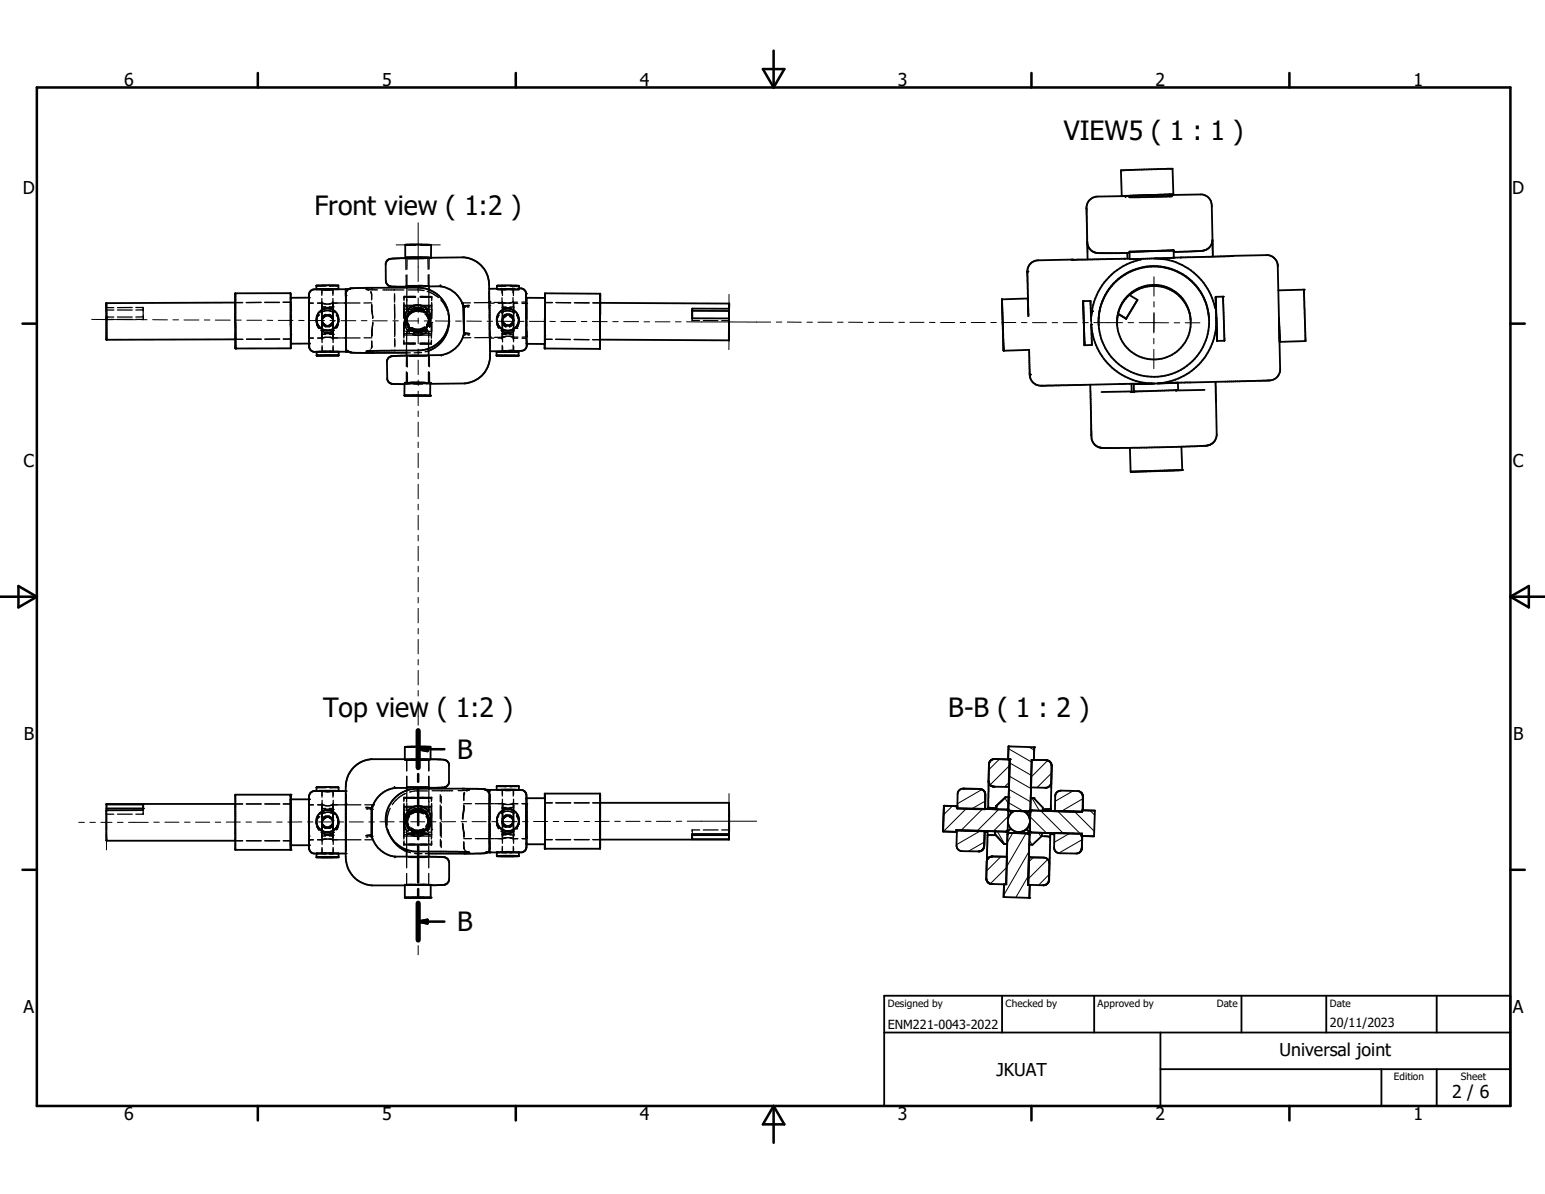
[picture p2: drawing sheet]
<svg xmlns="http://www.w3.org/2000/svg" width="279mm" height="216mm" viewBox="0 0 279 216" stroke-linecap="round" stroke-linejoin="round" font-family="sans-serif">
<defs><g id="words">
<g font-size="4.8">
<text x="192.4" y="25.2">VIEW5 ( 1 : 1 )</text>
<text x="56.9" y="38.9">Front view ( 1:2 )</text>
<text x="58.4" y="129.7">Top view ( 1:2 )</text>
<text x="171.5" y="129.7">B-B ( 1 : 2 )</text>
<text x="82.7" y="137.2">B</text>
<text x="82.7" y="168.4">B</text>
</g>
<g font-size="3.2">
<text x="22.5" y="15.6">6</text>
<text x="69.1" y="15.6">5</text>
<text x="115.7" y="15.6">4</text>
<text x="162.3" y="15.6">3</text>
<text x="209" y="15.6">2</text>
<text x="255.6" y="15.6">1</text>
<text x="4.1" y="35">D</text>
<text x="273.5" y="35">D</text>
<text x="4.3" y="84.4">C</text>
<text x="273.6" y="84.4">C</text>
<text x="4.3" y="133.7">B</text>
<text x="273.6" y="133.7">B</text>
<text x="4.3" y="183.1">A</text>
<text x="273.6" y="183.1">A</text>
<text x="231.4" y="190.9">Universal joint</text>
<text x="180.2" y="194.5">JKUAT</text>
<text x="22.5" y="202.6">6</text>
<text x="69.1" y="202.6">5</text>
<text x="115.7" y="202.6">4</text>
<text x="162.3" y="202.6">3</text>
<text x="209" y="202.6">2</text>
<text x="255.6" y="202.6">1</text>
<text x="262.6" y="198.6">2 / 6</text>
</g>
<g font-size="2.3">
<text x="240.5" y="185.7">20/11/2023</text>
<text x="160.5" y="186">ENM221-0043-2022</text>
</g>
<g font-size="1.8">
<text x="160.5" y="182.1">Designed by</text>
<text x="181.9" y="182.1">Checked by</text>
<text x="198.5" y="182.1">Approved by</text>
<text x="220" y="182">Date</text>
<text x="240.5" y="182">Date</text>
<text x="252.1" y="195.4">Edition</text>
<text x="264.2" y="195.4">Sheet</text>
</g>
</g></defs>
<g fill="none" stroke="#000" stroke-width=".18">
<path d="M16.6 57.8h8M25.6 57.8h1M27.6 57.8h2.7M31.3 57.8h1M33.3 57.9h2.7M37 57.9h1M38.9 57.9h2.7M42.6 57.9h1M44.6 57.9h2.7M48.3 57.9h1M50.3 57.9h2.7M54 57.9l1 .1"/>
<path d="M56 58h2.7M59.7 58h1M61.7 58h2.7M65.3 58h1.1M67.4 58h2.6M71 58h1M71.6 44.3h8M73 58h2.7M75.6 40.3v10.6M75.6 51.9v1M75.6 53.9v2.6M75.6 57.5v1"/>
<path d="M75.6 59.5v2.6M76.7 58h1M78.7 58l2.7 .1M82.4 58.1h1M84.4 58.1h2.7M88.1 58.1h1M90.1 58.1h2.7M93.8 58.1h1M95.7 58.1h2.7M99.4 58.1h1M101.4 58.1h2.7M105.1 58.1h1"/>
<path d="M107.1 58.1l2.7 .1M110.8 58.2h1M112.8 58.2h2.7M116.5 58.2h1M118.5 58.2h2.7M122.1 58.2h1.1M124.2 58.2h7.6M131.8 58.2v5M131.8 53.2v5M131.8 58.2h7.6M140.4 58.2h1M142.4 58.2l2.5 .1"/>
<path d="M145.9 58.3h1M147.9 58.3h2.6M151.5 58.3h1M153.5 58.3h2.5M157 58.3h1M159 58.3h2.6M162.5 58.3h1.1M164.6 58.3h2.5M168.1 58.3h1M170.1 58.3h2.5M173.6 58.3h1M175.6 58.3h2.6"/>
<path d="M179.2 58.3h1M181.2 58.3h2.5M184.7 58.3h1M186.7 58.3h2.6M190.3 58.3h1M192.3 58.3h2.5M195.8 58.3h1M197.8 58.3h5.2M204 58.3h1M206 58.3h2.7M208.7 58.3v1.7M208.7 58.3v1.9"/>
<path d="M208.7 50v3.5M208.7 54.5v1M208.7 56.5v1.8M208.7 58.3l2.6 .1M212.3 58.4h1M214.3 58.4h2.7M75.6 63.1v1M75.6 65.1v2.6M75.6 68.7v1M75.6 70.7v2.6M75.6 74.3v1M75.6 76.3v2.7"/>
<path d="M75.6 79.9v1M208.7 61.2v1M208.7 63.2v3.5M75.6 82v2.6M75.6 85.6v1M75.6 87.6v2.6M75.6 91.2v1M75.6 93.2v2.6M75.6 96.8v1M75.6 98.8v2.6M75.6 102.4v1M75.6 104.4v2.6"/>
<path d="M75.6 108v1M75.6 110v2.6M75.6 113.6v1M75.6 115.6v2.6M75.6 119.2v1M75.6 121.2v2.6M75.6 124.9v.9M75.6 126.8v4.3M180.7 137.3l-1.9 1.9M182.4 135.4l4.2 2.4M182.5 138.5l-3.4 3.4M182.6 138l3.9 2.2"/>
<path d="M186.1 135.1l.9 .5M186.6 137.4l-.1 .1M189.5 137.5l-3 3M190.1 139.8l-2.6 2.6M14.2 148.7h1.1M16.3 148.7h.9M18.2 148.7h2M19.3 145.4v8.3M21.2 148.7h1.1M23.2 148.7h3.6M27.8 148.7h1M29.8 148.7h2.6"/>
<path d="M33.4 148.7h1M35.4 148.7h2.5M38.9 148.7h1M40.9 148.6h2.6M44.5 148.6h1M46.5 148.6h2.5M50 148.6h1M54.6 148.6h-2.6M55.6 148.6h1M57.6 148.6h2.6M61.2 148.6h.9M63.2 148.6h2.5"/>
<path d="M66.7 148.6h1M68.7 148.6h2.6M72.3 148.6h1M74.3 148.6h2.5M77.8 148.6h1M82.4 148.6h-2.6M83.4 148.6h1M85.4 148.6h2.5M88.9 148.6h1M90.9 148.6h2.6M94.5 148.6h1M96.5 148.5h2.6"/>
<path d="M100 148.5h1.1M102.1 148.5h2.5M105.6 148.5h1M110.2 148.5h-2.6M111.2 148.5h1M113.2 148.5h2.5M116.7 148.5h1M118.7 148.5h2.6M123.3 148.5h-1M124.3 148.5h12.5M131.8 143.5v8.3M172.2 145.8l-1.6 1.5"/>
<path d="M173.1 150.2h-.1M174.8 146.2l-4.2 4.1M177.2 150.3l-4.2 2.4M177.6 142.8l-4.5 2.5M177.7 146.3l-3.9 3.8M178 152.3l-2.9 1.6M178.2 144.9l-2.5 1.4M180.1 145.8l.4 .5M180.3 150.3l1.4 2.3M180.6 146.4l-3.9 3.8M181 154.9l-2.6 2.6M181.7 144.3l.7 1.1"/>
<path d="M182 159.9h.1M182.1 156.8l-3 3M182.3 147.6l-2.7 2.7M182.4 145.1l2.7 1.6M182.4 141.5l-.7 .8M182.5 142.7l3.9 2.3M182.5 140.3l4 2.3M183.1 150.6l-.9 1.7M185.5 150.7l-3.5 6.1M185.9 158.4l-2.2 3.9M186.1 154l-4.6 7.9M186.1 151.9l.5 .9"/>
<path d="M186.3 147.7l2.9 2.9M186.6 144.3l1.4 2.3M186.9 155l-.8 .8M187.8 150.6l.5 .7M188.2 146.6l4.1 4.1M189.5 155.4l-3.5 3.5M189.7 158.1l-1.9 1.9M191.3 146.7l4.1 4.1M193.5 150.7l-2.8 1.6M194.1 143l-3.3 1.9M194.4 146.8l3.5 3.5M195.5 150.9l.2 .3"/>
<path d="M195.7 151.8l-4.2 2.5M195.8 144.4l-3.8 2.2M197.1 146.5l.9 .9M75.6 171v1.6M186.1 162.3v.1"/>
</g>
<g fill="none" stroke="#000" stroke-width=".23">
<path d="M19.2 56.1h1.4M19.2 55.6h1.4M19.3 57.3h1.3M20.6 57.8h-1.3M21.2 56.1h2.7M21.2 57.8h2.7M21.2 57.3h2.7M23.9 55.6h-2.7M24.6 55.6h1.3v1M25.9 56.7v.6h-1.3M25.9 56l-1.3 .1M25.9 57.2v.6h-1.3"/>
<path d="M42.6 56.7v2.4M42.6 58.6v.8M43.9 54.7h-1.3v1.3M47.2 54.7h-2.7M47.9 54.7h2.6M51.2 54.7h1.4M52.5 53l.1 6.9M52.6 56.2h.1M52.6 57.1h.1M52.6 59.5v.2M52.6 59v4M52.6 59.4v-.4v.4"/>
<path d="M55.9 53.8h.1M55.9 53.8v6.2M55.9 54.8h.7M55.9 59.9v-.6v2.8M57.2 51.6l1.6 .1M57.2 58.2h.1M57.2 52.3l1.6 .1M57.4 54.8h.9M57.6 57h.1M57.6 57a2.05 2.05 0 0 0 0 2.3M57.6 59.3h.1M57.6 56.6l-.2 .4-.2 .8"/>
<path d="M58 56.2a2.07 2.07 0 0 1 2.4 0M58 56.5a1.98 1.98 0 0 1 2.4 0M58 59.8a2.02 2.02 0 0 0 2.4 0M58.2 52.3h.1M58.2 52.3v1.1M58.2 54v1.6M58.2 55.3v.2M58.2 54.5v1.1M58.2 55.5h.1M58.2 52.3l.2 .1M58.2 55.5v5.9M58.2 55.5h.7"/>
<path d="M58.2 58l.2 .7 .5 .4M58.3 58h.1M58.3 58l.5 .7M58.3 57.8v.4M58.3 54.8l.7 .2 1.1-.2M58.3 52.4h.2M58.3 57.7l-.1 .3M58.3 54.8l.5 .1M58.3 57.8a1.01 1.01 0 0 1 1-.7 1.01 1.01 0 0 1 .9 .7M58.3 58.4l.1 .2M58.3 58.2a1.01 1.01 0 0 0 .9 .7 1.01 1.01 0 0 0 1-.6M58.3 58.3v.1"/>
<path d="M58.3 57.8l-.1 .3M58.3 57.7v.2M58.3 58.2l.1 .2M58.3 57.5v.1M58.3 57.7h.1M58.4 58.6l.2 .1M58.5 52.4h.1M58.5 58.7l.3 .3h.7M58.5 58.5l.4 .2M58.6 52.4h.3M58.6 57.4l-.3 .4M58.6 58.7l.3 .3"/>
<path d="M58.6 55.6h1.6M58.7 58.7l.2 .1M58.8 57l-.4 .3-.1 .4M58.8 51.7h.1M58.9 57.2l-.2 .1M58.9 57.1l-.4 .2-.2 .4M58.9 56.8a1.09 1.09 0 0 0-.6 1.6M58.9 56.9l-.6 .6M59.5 52.4l.7-.1v1.1M59.5 57.2a.77 .77 0 0 1 .7 .8 .77 .77 0 0 1-.7 .7M59.5 57.1l.4 .2M59.5 56.8l.3 .1"/>
<path d="M59.5 56.9l.4 .3M59.5 52.4h-.6M59.5 56.9l.5 .3M59.5 56.9a1.02 1.02 0 0 0-1.2 .6M59.5 55.5h.7M59.6 51.7h.1M59.8 57l.4 .5 .1 .4M59.8 56.9l.3 .3 .1 .5M59.8 58.7h.1M59.9 52.4h.1M59.9 57.2l.3 .6M59.9 57.3l.3 .5"/>
<path d="M59.9 58.7l-.4 .3M60 57.3a.99 .99 0 0 0-1.7 .4M60 57.3l.2 .4M60 58.7l-.5 .3M60.1 57.3v.2M60.1 52.3l-.1 .1M60.2 58.4l-.3 .3M60.2 58.3l-.3 .3M60.2 55.6l-1.6 .1M60.2 58.4a.97 .97 0 0 1-.8 .7 .97 .97 0 0 1-1-.5M60.2 55.5h.1M60.2 54.8l-.6 .1"/>
<path d="M60.2 58.3l-.3 .6-.4 .2M60.2 58.4l-.1 .2M60.2 58.2v.1M60.2 58.3v.1M60.2 54v7.9M60.2 57.6v.6M60.2 58v.4M60.2 58v.3M60.2 58.1v.3M60.2 57.8v.2M60.2 58l-.2 .5-.5 .3M60.3 58.1h.1"/>
<path d="M60.3 58v.1M60.8 57a1.93 1.93 0 0 1 0 2.3M60.8 56.6l.4 .7v.5M61 54.8h-.8M61.2 52.3l-1.6 .1M61.2 51.6l-1.6 .1M61.2 58.2h.1M61.6 54.8h-1.4M61.8 54.8h3.3M62.5 53.4h.1M62.5 53l.1 1.6M62.5 52.3v.4"/>
<path d="M62.5 53.4l.1 1.3M62.6 55v2.8M62.6 58.2v2.7M62.6 58.4v2.5M62.6 59.9v.2M62.7 52.7l-.2 .5M63.2 52.2l-.1 .1M63.2 52.2h.1M63.2 52.3h-.1M63.3 52.2v.1M66.2 52.4h2.1M66.2 52.2l.5 .2"/>
<path d="M66.4 52.4l.3 .1M67.1 52.8l.1 .5M67.1 52.7l.1 .5v1M67.2 55l.1 1.7M67.2 55.9l.2 1.6M67.2 54.8h-1.4M67.3 59.2l-.1 1.7M67.4 57.1v.5M67.4 58.3l-.2 1.7M67.4 58.4v.5M69.2 52.4h2M71.3 52.4h1.7"/>
<path d="M71.4 55v2.8M71.4 53.1v1.5M71.4 58.1v2.8M73 59.9h.2M73 58.5v2.6M73.1 58.3h.1M73.1 55.9h.1M73.1 58.3l-.1 .3M73.1 54.7v2.8M73.1 58.3l-.1 .4M73.1 55.5h2M73.1 58.3l-.1 2h2"/>
<path d="M73.1 55.2h2M73.1 53.6h.1M73.1 53.7h.1M73.1 53.7v.6M73.1 53.7l2 .1M73.1 53.6v.5M73.1 53.6h2M73.2 57.5h.1M73.2 58.2l.2 .9 .6 .9M73.2 58.1h.1M73.2 58v.1M73.3 44.3l1.9 .1"/>
<path d="M73.4 59.9h.1v1.4M73.4 46.8v1.9M73.4 57.4a2.41 2.41 0 0 0 .6 2.7M73.4 57.5l-.2 .5M73.4 49.8l.1 1.9M73.5 58.3v-.8l.1 .8 .3 .5M73.5 58l.2 1 .2 .3M73.5 57.8l.1 .4M73.5 57.7v.1M73.5 58l.1 .1M73.5 58.1h.1M73.6 53.7h.1"/>
<path d="M73.6 53.7v2.2h-.2M73.6 55.6l.2 .3M73.6 53.7h1.6M73.6 57.7v.3M73.6 58.1l.3 .8M73.6 51.8h1.9M73.6 51.8h.6M73.6 57.9l.4 .9M73.6 58.2l.3 .8M73.6 49.7v2M73.6 52v1.4M73.6 57.6v.2"/>
<path d="M73.6 58.8l.7 1M73.6 57.6v.3M73.6 46.6l1.6 .1M73.6 58.4l.5 .9M73.6 58.5l.5 .9M73.6 58.2l.3 .7M73.6 56.2h.1M73.6 58.8l-.1-.6 .4 1M73.6 56.2l-.3 .8-.1 .6M73.6 57.4v.3M73.7 57.4l-.1 .2M73.7 57.5l-.1 .2"/>
<path d="M73.7 58.9l.2 .3M73.7 59.7h.1M73.7 56.1l.4 .3M73.8 55.9h.1M73.8 56.1l.3 .4M73.8 55.9l1.3 .1M73.8 52.4l2.9 .1M73.9 56.5l-.3 .6-.1 .6M73.9 56.9l-.2 .4M73.9 56.9l-.2 .5M73.9 56.5l-.3 .9M73.9 57l-.3 .7"/>
<path d="M73.9 56.9l-.3 .7M73.9 56.6l-.4 1.1M73.9 56.6l-.1 .2M74 46.7l-.4-.1v2.1M74 56.6l-.4 .7M74.1 56.7l-.2 .2M74.1 59.3l.9 .5M74.1 59.4l.9 .5M74.1 59.3l-.4 .4M74.1 59.4l-.4 .3M74.1 55.7a2.34 2.34 0 0 1 2.8 0M74.1 56.5l-.2 .4"/>
<path d="M74.4 56a2.01 2.01 0 0 1 2.3 0M74.4 56.5a2.01 2.01 0 0 1 2.3 0M74.4 59.4a1.99 1.99 0 0 0 2.3 0M74.4 59.6l.2 .2M74.4 59.3a1.99 1.99 0 0 0 2.3 0M74.4 59.8l.1 .1M74.4 59.7h.1a2.01 2.01 0 0 0 1.7 .2M74.4 56.2a1.93 1.93 0 0 1 2.3-.1 2.04 2.04 0 0 0-2.3 .1zM74.5 59.8l-.7 .1-.2 .1M74.5 59.8h.6M74.5 46.6l-.2 .1M74.7 56.2l-.9 .6"/>
<path d="M74.7 56.2l-.6 .3M74.7 59.9l.6 .1M75 56.1l.6-.1 .8 .2M75 56.1l-.3 .1M75 56.1a1.81 1.81 0 0 1 1.8 .3M75 56.1l-.4 .2M75 46.7h.3M75 55.9l-.5 .3a1.61 1.61 0 0 0-.9 1.2l.3-.5M75 56l-.3 .2M75.2 53.6l-1.6 .1M75.4 56.1l-1 .3 .6-.3a1.68 1.68 0 0 1 1.4 .1M75.7 56.1l1 .3h-.1"/>
<path d="M76 59.7l.7-.3a1.91 1.91 0 0 1-2.3 0l1 .4M76 59.8h.2M76 53.6l1.6 .1M76 53.7l2.1 .1M76 59.7l-.6 .1M76.1 55.2h2l-.1 2.4 .1-1.7h-.2M76.1 56.1h.1M76.1 53.6h2v.8M76.1 55.9l.9 .6M76.2 51.8h-1.4M76.2 59.8l1.1 .1 .2 .3M76.2 59.8l-.1 .1"/>
<path d="M76.3 56.4a2.05 2.05 0 0 0-2.3 .6M76.4 56.1a2.36 2.36 0 0 0-2.5 .5M76.4 56.2l.4 .2M76.5 51.7h1M76.6 55.9a2.03 2.03 0 0 0-2.3 .1M76.7 59.8a2.09 2.09 0 0 1-2.2 .1M76.7 59.6l-.3 .3M76.7 59.7l-.6 .3h-.6M76.8 56.4l.2 .1M76.8 59.1a1.94 1.94 0 0 1-2.3 .1M76.8 56.7l.5 .6 .2 .6M76.8 56.4l.1 .1"/>
<path d="M76.9 51.8h.7M76.9 59.4l.5 .3M76.9 59.3l-.8 .5M76.9 59.3l.4 .4M76.9 59.4l-.7 .4M77 56.5l.5 1M77 56.5l.4 .7-.2-.5M77 46.7h-3.2M77 46.7l-3.2 .1M77 46.7h-.3M77 56.6l.6 .6 .2 .6M77 56.5l.2 .1"/>
<path d="M77.1 59.5a1.96 1.96 0 0 1-2.3 .6M77.1 56.3h.1M77.1 56.3l.2 .2a2.63 2.63 0 0 1 .2 1.9M77.1 56.5l.4 .9M77.1 57l.4 .9M77.1 56.9l.4 .9M77.1 56.6l.4 .9M77.2 56.9l.3 .5v.7M77.2 56.6v.1M77.2 58.9l-.1 .1M77.2 58.6h.1M77.2 59.9h.1"/>
<path d="M77.2 56.6l.5 .8 .2 .7M77.2 58.9l-.3 .4M77.3 52.7l1.1 .5 .9 .6M77.3 57l.3 .8M77.3 59.8a2.31 2.31 0 0 1-2.6 .7M77.3 59.8a2.34 2.34 0 0 1-2.6 .6M77.3 46.6l-.1 .1M77.4 56.2l-.4 .3M77.4 46.7v2M77.4 56.1l-.4 .4M77.4 49.7l.1 2M77.4 58.6l-.5 .8"/>
<path d="M77.5 51.7h.1M77.5 56.2h.1M77.5 51.7h-1M77.5 56.2l.2 .5 .2 .9M77.5 58.4l-.3 .5M77.5 58.5l-.1 .1M77.5 58.4v.2M77.5 58.1l-.3 .8M77.5 58h.1M77.5 57.7v.5l-.3 .6M77.5 57.8a1.91 1.91 0 0 1-.4 1.5M77.5 58.3l-.4 .9 .4-.6"/>
<path d="M77.5 57.8l-.3 .8M77.5 58v.4M77.5 58.4l-.1 .6M77.5 58l-.4 1M77.6 53.7h.1M77.6 53.7v.7M77.6 54.5v1.4h.1M77.6 55.6l-.3 .3-1.3 .1M77.6 46.6v2M77.6 53.7h-.5M77.6 49.7v2M77.6 52.4v1"/>
<path d="M77.7 59.9h-.2v1.3M77.8 58.6l-.1 .5M77.9 59.9h.1M77.9 58.3l-.2 .9M77.9 58v.4M77.9 58.5h.1M77.9 57.6h.1M77.9 46.6l-1.9 .1M78 44.3l-1.9 .1M78 58.3h.1M78 58.3v2M78 58.6v2"/>
<path d="M78.1 54.7v.8h-2M79.7 54.2l.7 .9 .5 1.1M81 56.8l.2 1.1M83.6 54.8h1.5M84.2 55.5l-.4 .1M84.8 55.5h-.3M88.5 52.2h.1M88.5 52.6v1.8M88.5 53.8v2M88.5 56.9v2.2M88.5 58.4v2.5M88.5 55.2h.1"/>
<path d="M88.5 54.8h.8M88.5 55.1v2.6M88.5 58.2v.3M88.6 54.7h-2.8M89.4 54.7h1.5M89.8 58.2h.1M89.8 58.2l.1 .5 .3 .6M89.8 57.5v.3M89.9 52.3h.1M89.9 51.7h1.6M89.9 52.4h4M90.1 54.8h.8v2.1"/>
<path d="M90.2 52.2h-.3M90.2 56.6l-.4 .9M90.2 57l-.4 1.2M90.3 52.3h-.4M90.6 59.8a2.03 2.03 0 0 0 2.4 0M90.7 56.2a2.01 2.01 0 0 1 2.3 0M90.7 56.6a1.97 1.97 0 0 1 2.3 0M90.8 52.2h-.3M90.8 52.2h.1M90.8 52.2v.8M90.8 52.2l.5 .1M90.8 52.2h1.7"/>
<path d="M90.8 53.8v.9M90.8 54.7h.1M90.8 57.8l.1 .2M90.8 57.9l.1 .2M90.8 57.8h.1M90.8 57.9h.1M90.8 58.3l.3 .5 .4 .2M90.9 54.7l.2 .1M90.9 54.7h.2M90.9 55.6l-.1 .1M90.9 54.6l-.1 1.1M90.9 58v.3"/>
<path d="M90.9 58l-.1 .2M90.9 52.3h1.6M90.9 55.5h.6M90.9 56.5v4.6M90.9 58.1a.96 .96 0 0 0 .8 .7 .96 .96 0 0 0 1-.6M90.9 58.3l.6 .6M90.9 58.2v.1M90.9 58.2l.2 .3 .4 .2M90.9 57.5l-.1 .4M90.9 58.3l.2 .3 .4 .3M90.9 57.6v.1M90.9 57.4v.1"/>
<path d="M90.9 58.3a1 1 0 0 0 1.8 .1M90.9 57.5v.1M91 55.7h1.4M91 57.2l-.2 .6M91.1 54.8h.3M91.1 54.7l.3 .1M91.1 57.2l-.2 .3M91.2 52.4h-.3v1M91.3 57l-.2 .1M91.3 56.9a1 1 0 0 1 1.5 .5M91.3 56.9l-.3 .4M91.4 56.8a.99 .99 0 0 0 0 1.8"/>
<path d="M91.4 54.8h.8M91.4 57l-.1 .1M91.5 57h.7M91.5 57l-.6 .6M91.5 57h-.1M91.5 56.9l-.2 .1M91.5 57.1a1.08 1.08 0 0 0-.7 1 1.08 1.08 0 0 0 .7 1M91.5 57.2l-.4 .3-.2 .5M92.1 57.2a.77 .77 0 0 1 .7 .8 .77 .77 0 0 1-.7 .7M92.1 56.9l.4 .2 .3 .5M92.1 57h.1M92.1 57.1l.4 .3 .3 .5"/>
<path d="M92.2 55.5h.7M92.2 57l.3 .2M92.2 57l.4 .2M92.3 51.7h.1M92.4 56.8a.94 .94 0 0 1 .4 1.3M92.4 55.6l-1.6 .1M92.5 52.2h-.3M92.5 57.2l.2 .2M92.6 58.4l-.2 .1M92.6 54.7l-.4 .1M92.7 57.4l.1 .3M92.7 58.5l-.6 .4"/>
<path d="M92.7 57.4l.1 .2M92.7 57.4a1 1 0 0 0-.9-.5 1 1 0 0 0-.9 .6M92.7 57.3l.1 .3M92.7 54.7h-.1M92.7 52.1h.4M92.7 52.1l-.2 .1M92.7 52.1l.1 .9M92.8 53.8v.9M92.8 54.7h-.2M92.8 58.1l-.1 .2M92.8 57.6v.8l-.3 .5-.4 .2M92.8 58.3l-.1 .1"/>
<path d="M92.8 58.2a1.03 1.03 0 0 1-1.3 .7M92.8 58l-.1 .5M92.8 58.2v.1M92.8 58.3l-.3 .5-.4 .2M92.8 54.6v4.9M92.8 59.3l.1 2.5M92.9 57.9h.1M92.9 54.8h.1M92.9 54.8h.7M92.9 59.1l-.1 .3M92.9 52.4l-.1 1.1M93.2 52.3l.6 .1"/>
<path d="M93.4 59.4h.1M93.5 57h.1M93.5 56.6l.3 .7v.5M93.5 57a2.02 2.02 0 0 1-.1 2.4M93.5 52.1l.4 .1M93.6 54.6l-.8 .1M93.8 51.7h.1M93.8 51.7h-1.5M93.8 58.2h.1M93.9 52.3v.1M94.4 54.6h.8v1.6M94.4 54.9h.8"/>
<path d="M95.2 57.7v1.3M95.2 56.5v1.7M95.2 54.9h.1M95.2 53.8v4.4M95.2 57.6l.1 4.6M98.5 54.7h.1M98.5 54.7h1.4M98.5 57.4v.4M98.5 57.2v5M98.5 57.5v.3M98.5 57.4v.3M98.6 53l-.1 4.6"/>
<path d="M100.6 54.7h2.6M103.9 54.7l2.6 .1M107.2 54.8h1.3v1.3M108.5 56.8v.7M108.5 56.9v2.5M125.2 57.8v.2h1.3M125.2 57.6v.1M127.2 58h2.6M130.5 58h1.3M42.6 60v1.4h1.3M44.6 61.3h2.6M50.6 61.3h-2.7"/>
<path d="M51.2 61.3h1.4M52.6 60.5h.1M52.6 62.2h.1M55.9 62.1h.1M55.9 61.1h.8M57.3 63.6h.1M57.3 63.6h3.8M57.3 63.6h.3M57.9 63.6h.4M58.2 60.4h.1M58.2 61.1l.1 .8M58.3 62.5v1.1"/>
<path d="M58.3 61.1h.1M58.3 63.6h.1M58.4 61.1h-.9M58.6 60.3h1.6M58.8 63.7h.1M58.8 61l-.4 .1M58.9 60.4l-.7 .1M58.9 63.5l-.6 .1M58.9 63.6h-.6M59.6 63.5h.4M59.6 60.4h.6M59.6 63.6h-1"/>
<path d="M59.6 63.6h1M59.6 63.5l.4 .1M59.7 63.7h.1M59.7 61h.2M59.9 61.1h.2M60 63.6h.1M60 63.6h-.2M60.1 61.1h1.5M60.1 61.1h-1.7M60.1 61.1h.1M60.2 60.4h.1M60.2 62.5v1.1l-.2-.1"/>
<path d="M60.2 60.3h-1.6M60.9 63.6h.4M61.8 61.1h3.3M62.6 60.2v.4M62.6 60.2v.2M62.6 63.3h.1M62.6 61.4v1.6M62.6 63.3v.3M62.6 62.9v.2M62.6 62.8l.1 .3M62.6 63.1h.1M62.8 63.4l.3 .2"/>
<path d="M63 63.5h.1M63.1 63.5v.1M63.1 63.6h.3M65.8 61.1h1.4M66.8 63.3l-.4 .2M67 63.3l-.2 .2M67.2 62.9l-.1 .1M67.2 62.9v.1M67.2 61.6v1.3M67.2 62.7v.2M71.4 61.2v1.5M73 61.5v.7h2"/>
<path d="M73 60.6h2M73 62l2 .1M73.2 69.2h.1M73.2 69.5h.8M73.2 69.2l1.3 .1M73.2 69.2v.1M73.2 69.3v.1M73.5 67.2v2M73.5 63.8h.7M73.5 64.3v2M73.5 62.3v1.1M73.5 62.1h.1"/>
<path d="M73.5 61.4v.7M73.6 60l-.1 .1M73.6 60h.1M73.6 64.4l.1 2M73.6 62.1l1.5 .1M73.6 62.1h-.1M73.7 67.4v2M73.7 69.1h.1M73.7 69.1l-.5 .1M74 69.2h2.7M74.8 69.3h.2M74.8 69.4h1.6"/>
<path d="M75.1 62.1h-1.5M75.7 69.3h-1.6M75.9 69.1l1.3 .1M75.9 62.1h1.6M76 60.6h2M76 62.1h2M76 60.3h2M76.2 63.7l-1.3 .1M77 69.3h-.2M77.1 69.4h.7M77.2 64.3l-3.2 .1M77.2 64.4h-3.2"/>
<path d="M77.3 69.3l-3.2 .1M77.5 69.2h.3M77.5 67.2v2M77.5 63.4l-.6 .2M77.5 62.1v.9M77.5 64.2v2M77.5 62.2h-1.6M77.5 61.4v.7M77.6 64.3l.1 2M77.7 67.3v2M77.8 69.2h.1M77.8 69.2h-4.1"/>
<path d="M77.8 69.3h.1M78 60.6v.6M78 61.5v.7h-2M78 60.3v.6M79.8 64.2v.1M79.8 64.3v.1M83.8 60.8v.1M83.9 60.4h.1M83.9 60.5h.1M83.9 60.5v-.2l-.1 .5M83.9 60.4l-.1 .4M83.9 60.3h.1"/>
<path d="M83.9 60.5h.3M84.6 60.5l.3 .1M85.1 61.1h-1.4M88.5 61.1h.8M88.6 61h.1M88.6 60.1v1.4M88.6 61.4v.5M88.6 61.7v1.4M88.6 63.5h.1M88.7 61l-2.9 .1M89.8 63.6l1.6 .1M90.1 61.1l.8 .1"/>
<path d="M90.8 63.6l1.6 .1M90.8 63.5h.1M90.8 63.6h1.6M90.8 60.3v1.1M90.8 62.4v1.1M90.8 60.3h1.6M90.9 61h.1M90.9 61v.8M90.9 60.5h.6M90.9 61h-1.5M90.9 62.7l.1 .8M91 60.9l1.3-.1 .5 .2"/>
<path d="M91 60.9l-.1 .1M91 61h-.1M91.2 63.4l-.3 .1M91.4 63.4h.1M91.4 63.4h-.1M91.4 63.7h.1M91.5 60.9l-.5 .1M91.5 63.4h.1M91.5 63.4l-.5 .1M91.9 63.4h.4M92.2 63.4h.1M92.2 60.5h.6"/>
<path d="M92.2 63.7h.1M92.3 60.9h.5M92.4 60.3h-1.6M92.8 61h.9M92.8 62.4v1h-.6M92.8 63.6h.1M92.8 60.3v1.1M92.8 61.2h.1M92.8 61.2h.8M92.9 62.6v.8M93.8 63.7h-1.6M93.8 63.6v.1"/>
<path d="M94.4 61.2h.8M95.2 60.8h.1M95.2 60.1v-.4v1.2l-.8 .1M98.5 63h.1M98.5 60.7h.1M98.5 62.1v.9M98.5 62v.1v-.1M98.5 61.4h1.3M100.5 61.4h2.7M103.8 61.4h2.7M108.5 60.1v1.3h-1.3M73.2 137.3v.1"/>
<path d="M73.2 135.1h1.9M73.2 137.4h.1M73.3 137.4h4.1M73.5 137.4v2M73.6 137.4h-.1M73.6 137.4h.1M73.8 137.4h-.3M73.9 137.4h.2M74.4 137.5h.1M74.4 137.3l-.2 .1M76.7 137.3l-2.8 .1M76.7 137.3l1.1 .1"/>
<path d="M76.8 137.4l-.3 .1M77.1 137.4h.1M77.1 137.4h-3.9M77.1 137.4h-.1M77.5 137.4h.1M77.5 137.4v2M77.5 137.4l-.6 .1M77.9 137.3v.1M77.9 135.1h-1.9M19.2 146.5v.2M19.2 147v.2h1.4M19.3 145.4v1.3"/>
<path d="M19.3 147.4v2.6M19.3 150.7v1.3M21.2 147.2h2.7M25.9 146.2h.1M25.9 146.9v.3h-1.3M25.9 145.5v.2M25.9 146v.7M42.6 143.7v1.3M42.6 148.2v2.6M42.6 151.5v.5M42.6 145.4v6.6h1.3M42.6 152.4v1.3"/>
<path d="M43.9 145.4h-1.3v2.1M44.5 145.4h2.7M44.6 152h2.6M47.9 145.4h2.7M47.9 152h2.7M51.2 145.4h1.4v6.6h-1.4M52.6 152.8h.1M52.6 144.5v.3M52.6 145.7v.1M52.6 145.6v.2M52.6 152.7v.1M52.6 144.5v8.3"/>
<path d="M52.6 151.7v.1M55.9 151.8h.1M55.9 152.8h.1M55.9 151.2h.1M55.9 144.5h.1M55.9 144.5v2.8M55.9 147.4v3.1M55.9 150.6v2.2M55.9 146.1v.2M55.9 151.8h.8M55.9 145.5h.8M55.9 145.2v6.4"/>
<path d="M55.9 151.8v.9M57.2 142.4h.1M57.2 154.3h.1M57.2 154.3h.4M57.2 142.4h1.6M57.2 154.3l.1 .1M57.3 149.1v.1M57.3 143.1h1.5M57.4 151.8h.9M57.5 147.6l-.2 .3-.1 .8M57.5 145.5l1.1 .1M57.5 154.4h1.3"/>
<path d="M57.6 147.7h.1M57.6 150h.1M57.6 147.7a1.96 1.96 0 0 0 0 2.3M58.1 147.3a1.98 1.98 0 0 1 2.3 0M58.1 150.5a1.98 1.98 0 0 0 2.3 0M58.2 148.6v.1M58.2 149.1v1.5M58.2 143h.1M58.2 153.2v1.1M58.2 146.4v2M58.2 148.8l.2 .5 .5 .4M58.2 151.2h.7"/>
<path d="M58.2 146.2h.7M58.2 148.3a1.04 1.04 0 0 0 .7 1.2M58.2 148.8l.5 .6M58.3 143l-.1 1.2M58.3 144.7v8M58.3 143l.6 .1M58.3 149l.1 .4 .5 .4M58.3 148.6l-.1 .2M58.3 143v.1M58.3 151.8h.1M58.3 148.4v.6l.4 .4M58.3 148.4h.1"/>
<path d="M58.3 145.5l.3 .1M58.3 149.2l.5 .5M58.4 148.1l-.1 .2M58.4 148.1l-.2 .3M58.4 143.1h.1M58.4 151.8h1.7M58.6 154.3h-.7M58.6 154.3h-.3M58.6 154.3h1.6M58.6 145.6l1.1 .1M58.6 145.6l.2 .1M58.6 146.3l1.6 .1"/>
<path d="M58.6 151h1.6M58.7 149.4l.5 .2 .4-.1M58.8 148l-.5 .4M58.8 143.1h.1M58.8 142.4h.1M58.8 154.4h.1M58.8 147.7h.8M58.8 147.7l-.4 .4M58.8 147.7h.1M58.9 143.1h.7M58.9 151.7l-.5 .1M58.9 147.8h.7"/>
<path d="M58.9 149.7h.7M58.9 147.8l-.6 .6M58.9 149.7h.1M58.9 154.3h-.2M58.9 147.6l-.4 .2-.3 .5M58.9 154.2l-.3 .1M58.9 147.8h.1M58.9 147.9l-.4 .3-.2 .5M59.5 147.6l.4 .2 .3 .5M59.5 147.7h.1M59.5 143.1h.6M59.5 151.2h.7"/>
<path d="M59.5 146.2h.7M59.5 147.9l.5 .3 .2 .5M59.6 154.2l.5 .1M59.6 147.7l.2 .1M59.6 149.5l-.1 .1M59.6 142.4h.1M59.6 154.4h.1M59.6 143.1h.1M59.6 147.8l.3 .3 .3 .5M59.6 147.8l.6 .6M59.7 154.3h.1M59.7 151.7l.4 .1"/>
<path d="M59.8 148l.2 .1M59.8 149.4l-.2 .1M59.8 147.8l.1 .1M59.8 147.8l.2 .3M59.9 143.1h.1M59.9 149.5l-.3 .2M59.9 143.1h-.2M60 154.3h.1M60 143.1h-.1M60 148.1a.98 .98 0 0 0-.9-.5 .98 .98 0 0 0-.8 .6M60 148l.1 .2M60 148.1l.1 .1"/>
<path d="M60.1 154.3h.1M60.1 151.8h.1M60.1 149.4l-.3 .3M60.1 148.9a.99 .99 0 0 1-.9 .7 .99 .99 0 0 1-.9-.6M60.1 149l-.3 .4M60.1 148.2l.1 .1M60.1 148.9l-.6 .6M60.1 148.2l.1 1M60.2 149.2l-.2 .4-.5 .2M60.2 148.4h.1M60.2 149.2l-.3 .3M60.2 148.9l-.1 .1"/>
<path d="M60.2 146.8a1.96 1.96 0 0 0-2.4 .2M60.2 146.4h-1.6M60.2 145.5l-.5 .2M60.2 149.1v.1M60.2 148.3l-.1 .6M60.2 148.8l-.1 .2M60.2 148.4v.2M60.2 146.4h.1M60.2 151h.1M60.2 143v1.2M60.2 145.2v6.9M60.2 143.1h-.1"/>
<path d="M60.2 151.8h1.5M60.2 145.5h.1M60.2 148.6h.1M60.2 154.3v.1M60.2 151h-1.6M60.2 153.2v1.1M60.2 143v.1M60.2 149v.3M60.3 143h.1M60.3 143v.9M60.3 144.7v.8M60.3 151.8v.9"/>
<path d="M60.3 153.5v.8M60.6 154.3l-2 .1M60.6 147.2l.4 .5 .2 .6M60.8 147.7l.4 .9M60.9 154.3l.3 .1M60.9 154.4h-1.3M61.2 142.4h.1M61.2 142.4h-1.6M61.2 143v.1M61.2 143h.1M61.2 148.6h.1M61.2 143l-1.3 .1"/>
<path d="M61.2 148.6v.8l-.3 .6M61.7 145.5h-1.5M61.8 151.8h3.5M61.8 145.5h3.5M62.5 151.8l.1 .7M62.6 154.3h.1M62.6 143h.1M62.6 143.4v10.6M62.6 144.3l-.1 1.1M62.6 143.6v.1M62.6 151v.2M66 151.8h1.4"/>
<path d="M66 145.5h1.4M66.2 146.3h.4M66.6 151.3l-.4 .1M66.9 146.3l.3 .1M67.2 151h.1M67.2 151.1l.1 .4M67.2 146.3h.1M67.2 151.2h.1M67.2 151.1v.1M67.2 151.2l-.3 .1M67.2 151.2l.2 .4M67.3 151.5v.1"/>
<path d="M70.2 150l.5 1.5M70.6 146.2a5.4 5.4 0 0 0-.6 3M71.4 154.9v.1M71.4 155v.1M73 144.3v.6M73 145.5v6.2M73 152.3v.5h5M73 144.4h2M73 146.1h2M73 151.2h2M73.1 150h.1M73.1 152.1v.6"/>
<path d="M73.1 145.3v.5M73.1 152.6h2M73.1 146.5h.1M73.1 150.5h.1M73.1 145.8v5.1M73.1 145.8h2M73.1 150.9v.6M73.1 150.9h2M73.2 149l.1 .6 .4 .7M73.2 148.4v.1M73.2 148.4l-.1 .3M73.3 143.5a5.3 5.3 0 0 0-2.4 2"/>
<path d="M73.4 150.5h.1v1.4M73.5 147.6a2.39 2.39 0 0 0 .2 2.8M73.5 147.7l-.3 .7M73.5 160h.1M73.5 140.4v2h1.7M73.5 144.3v.7M73.5 152v.7M73.5 152.8v.8M73.5 154.9v2M73.5 157.9v2.1M73.5 154l.8 .2M73.5 148.4v.1"/>
<path d="M73.5 160h.5M73.6 142.9v1.2M73.6 145.2l-.1 1.3h-.1M73.6 148.2v.8l.3 .8M73.6 146.4l.1 .2M73.6 142.5h.6M73.6 148.5l.2 .8M73.6 148.2l-.1 .1M73.6 151h-.1M73.6 148.6l.1 .6M73.6 149.1l.1 .3M73.6 147.9v.5"/>
<path d="M73.6 148v.2M73.6 148v.3M73.6 147.9v.3M73.6 148.4l.1 .6M73.6 148.4l.3 .8M73.6 147.8v.1M73.6 149l.5 .9M73.7 149v.3M73.7 149.3h.1M73.7 146.6l1.4 .1M73.7 149.3l.3 .4M73.7 149.2l.1 .1"/>
<path d="M73.7 150.3h.1M73.7 146.7l.4 .3M73.7 146.7l.4 .4M73.8 147.1a2.02 2.02 0 0 0-.1 2.3M73.8 147.4l-.2 .5M73.8 147.8a1.96 1.96 0 0 0 .1 2.3M73.8 149.5h.1M73.8 149.3l.1 .2M73.8 147.2l-.1 .2M73.9 147.5h.1M73.9 149.8h.1M73.9 147.5l-.3 .7"/>
<path d="M73.9 149.7h.1M73.9 144.3h3.2M73.9 149.5h.1M73.9 147.2h.1M73.9 155h3.2M73.9 147.2l-.3 .7M73.9 144.2h3.2M73.9 152.7h3.2M74 159.9l-.1 .1M74 149.7v.1M74 150.1l-.3 .2M74 146.5l-.5 .7-.2 .5"/>
<path d="M74 147.5l-.4 .9M74.1 147.6a2.02 2.02 0 0 0 0 2.3M74.1 146.8a2.2 2.2 0 0 0 0 3.1M74.1 149.8l.4 .3M74.1 149.9l.9 .6M74.1 147.1l-.5 .9M74.1 149.9l-.1 .2M74.1 149.9l.4 .2M74.1 147l-.5 .9M74.1 149.9l-.3 .3M74.2 149.9l.4 .2M74.2 146.6a1.96 1.96 0 0 1 2.4 0"/>
<path d="M74.3 150l.4 .2M74.3 149.6a2.02 2.02 0 0 0 2.1 .4M74.4 150.2l.1 .1M74.4 150l.2 .1M74.5 150.2l.8 .4M74.5 150.1l.2 .1M74.5 150.1l.5 .2M74.5 150.3a2 2 0 0 0 2.2 .1M74.6 150.1l.2 .1M74.6 146.4a2.01 2.01 0 0 1 2.3 .2M74.6 146a2.31 2.31 0 0 1 2.7 .5M74.7 150.2a2 2 0 0 0 1.7 0"/>
<path d="M74.7 146.7l-.6 .4M74.8 150.2l.8 .1M74.9 142.5h1.3M75 154.3l1.3 .1M75 146.6l-.3 .1M75 146.5l-.9 .5M75.1 144.2h-2v.5M75.1 146.4l-.7 .3M75.1 150.6l-1.3 .1-.2 .2M75.1 159.9h-1.5M75.2 146.7l-.7 .3M75.3 146.4h.6l.8 .3"/>
<path d="M75.3 146.6h.7l.7 .4M75.4 146.4l-1.1 .3M75.4 159.9h1.9M75.5 146.6l-.8 .1-.7 .4M75.6 146.4l1 .3M75.6 146.6l.5 .1M75.8 146.6l-.8 .1-.6 .3M75.9 146.7l.5 .1M76 150.6l1.3 .1M76 144.4h2M76 146.1h2M76 151.2h2"/>
<path d="M76.1 146.7l.5 .2M76.1 146.6l.3 .2M76.1 146.6h-.6l-.8 .2M76.1 145.8h2M76.1 146.6l.7 .4M76.1 144.2h2M76.1 152.6h2M76.1 150.9h2M76.1 146.5l.5 .2M76.6 146.6h.1M76.6 149.9h-.1M76.6 146.9l.2 .1"/>
<path d="M76.6 147.2a2.06 2.06 0 0 0-2.4 .1M76.6 146.7l.4 .3M76.6 146.7h.1M76.6 147l.3 .1M76.6 147a1.98 1.98 0 0 0-2.1 .1M76.6 149.8l-.9 .4h-.9M76.6 150l-.9 .3M76.6 147h.1M76.7 159.9h.2M76.7 150.2l-1.1 .4M76.7 150a2.1 2.1 0 0 1-2 .2M76.7 150.4a2 2 0 0 1-2.3 .1"/>
<path d="M76.7 146.9a2.35 2.35 0 0 0-2.7 .1M76.8 147l.2 .2M76.8 147l.1 .1M76.8 147h.1M76.8 150.2a2.12 2.12 0 0 1-2.3 .1M76.9 147.1h.1M76.9 150.3l-.2 .1M76.9 142.5h.7M76.9 154.4h.6M76.9 147.1l.4 .6M76.9 150.7a2.26 2.26 0 0 1-2.7 .1M76.9 150.7a2.3 2.3 0 0 1-2.7 .2"/>
<path d="M76.9 149.9l-.8 .6M76.9 149.9l.5 .4M77 147l.1 .2M77 149.9l.4 .3M77 149.9l-.9 .4M77 147.1l.3 .3M77 147.6l.4 .7 .1 .8M77.1 147.2a2.01 2.01 0 0 1 0 2.3M77.1 159.9h.1M77.1 155h.1M77.1 152.8h.1M77.1 147.3a2.01 2.01 0 0 1-.1 2.1"/>
<path d="M77.1 147.5l.4 .8M77.1 147.3h.1M77.1 146.9l-.1 .1M77.2 147.2l.4 1M77.3 146.7h-1.3M77.3 146.7h.1M77.3 149.5l-.4 .3M77.3 149.5l-.3 .4M77.3 147.4l.1 .4M77.3 147.4l.3 .5 .2 .9M77.3 143h-2l-1.2 .2M77.3 150.7h.1"/>
<path d="M77.3 147.1l.3 1.1M77.3 147.7l.2 .6M77.3 150.7l.2 .2M77.3 149.3v.2M77.3 147.7l.2 .3M77.3 146.7l-.1 .1M77.4 147.6a1.93 1.93 0 0 1-.1 2.2M77.4 147.6v.1M77.4 146.7h-.1M77.4 147.6l-.1-.1 .4 .7M77.4 146.7l-.5 .4M77.4 147.7h.1"/>
<path d="M77.4 159.9l.1 .1M77.4 149.2l-.2 .3M77.4 147.7l.2 .3M77.4 149.2l-.5 .7M77.4 149.1v.2M77.4 147.8l.1 .1M77.5 149.1v.1M77.5 149.1l-.4 .8M77.5 149.1l-.1 .1M77.5 149l-.2 .5M77.5 148.9l-.4 .9M77.5 149l-.1 .1"/>
<path d="M77.5 148.3v.7M77.5 148.9v.1M77.5 148.9v-.2v.3M77.5 148.3v.2M77.5 148.9l-.1 .3M77.5 142.4h.1M77.5 160h.1M77.5 140.4v2M77.5 144.3v2.2M77.5 153v1M77.5 154.9v2M77.5 157.9v2.1h-4.3h4.4"/>
<path d="M77.5 142.4h-1.5M77.5 160h-.1M77.5 146.5h.2M77.6 142.6v1.5M77.6 148.1l-.1 .7M77.6 146.5l-.2 .2M77.6 148.5l-.5 .9M77.6 148.6l-.1 .3M77.6 148.5v.1M77.6 148.2v.3M77.6 148.2v1.2l-.3 .5M77.7 150.5h-.2v2.2"/>
<path d="M77.7 147.1l.2 .8v.6M77.8 148.4v1l-.4 .8M77.8 149.3l-.4 .8M77.8 149.3h.1M77.8 149v.3M77.9 150.5h.1M77.9 160h.1M77.9 146.5h.1M78 144.4v.5M78 145.5v6.2M78 152.3v.5M78 150h.1"/>
<path d="M78 152.7v.1M78 148v.9M78 144.3v.1M78.1 144.2v.5M78.1 145.3v2.5M78.1 148.9v2.6M78.1 152.1v.5M78.1 144.2h-.1M78.1 152.6l-.1 .1M78.1 143h1.7M79.6 148.7v2.4M79.6 143.7v1.2"/>
<path d="M79.6 145.6v2.4M79.6 151.8v1.2M79.8 144v1.2M79.8 145.8v2.5M79.8 148.9v2.5M79.8 152.1v1.2M79.9 143h2M83.6 148.9l.2 2.4M83.7 149l.2 1.6M83.8 152.2l.2 1.3M83.8 145.5l-.2 2.5M83.9 145.3h1.4"/>
<path d="M83.9 151.6h1.4M83.9 145.7l-.2 2.4M83.9 150.6v.8M83.9 152.3v1.1M83.9 150.6v.2M84 143.3l-.2 1.4M84 153.6h.1M84 143.4l-.1 .5v.9M84 153.7h.1M84.1 153.8l.3 .3M84.3 153.9l.4 .2M84.8 142.9l-2 .1"/>
<path d="M84.8 142.8l-.5 .1M84.9 142.9l-.5 .1M86 145.3h3.3M86 151.6h3.3M87.7 142.8h.1M87.7 142.8h.2M87.8 154.2h.1M88.1 143l.2 .2M88.2 154l-.4 .2M88.4 153.9l-.3 .3M88.4 143.4l.1 .1zM88.5 143.4v.1"/>
<path d="M88.5 143.5v.1M88.5 142.8h.1M88.5 145.4v1.6M88.5 147.6v2.5M88.5 150.8v.8M88.5 154.1h.1M88.5 151.6h.1M88.5 142.8v.4M88.5 145.3v.9M88.5 146.8v2.6M88.5 150v1.6M88.5 143.7h.1"/>
<path d="M88.6 143.5v1M88.6 153.8l-.1 .3M88.6 153.4l-.1 .3M88.6 152.6v.9M88.6 143.8h.1M88.6 143.8v1.4M88.6 145.8v2.5M88.6 152l-.1 1.6M88.6 148.9v2.5M88.6 148.9v.4M89.5 145.3h1.4M89.8 148.3h.1"/>
<path d="M89.8 142.2h.1M89.8 154.1h.1M89.8 142.8h.1M89.8 154.2h1.6M89.8 154.1h.4M89.8 142.2l1.6 .1M89.9 148.5l.4 1.1M89.9 142.9h1.5M89.9 147.9v.1M90.2 147.5a1.92 1.92 0 0 0 0 2.3M90.5 154.1h.5M90.5 146.8l-.3 .4-.3 .6"/>
<path d="M90.6 150.3h.1M90.6 150.3a2.03 2.03 0 0 0 2.4 0M90.8 148.7h.1M90.8 146.2h.1M90.8 142.8v1.2M90.8 145.1v1.1M90.8 148.4h.1M90.8 150.8v1.1M90.8 153v1.1M90.8 148.7l.2 .4 .4 .4M90.8 148.7l.1 .2M90.8 148.7l.2 .3"/>
<path d="M90.8 142.9h.7M90.8 146.2h1.6M90.8 150.8h1.6M90.8 148.4l.1 .4M90.8 150.8h.1M90.8 148.4v.3M90.9 142.8h.1M90.9 151h.1M90.9 142.8v.9M90.9 144.5v.8M90.9 145.6v5.8M90.9 151.6v.9"/>
<path d="M90.9 153.3v.8M90.9 145.3h.1M90.9 146.2v.2M90.9 146h.6M90.9 151h.6M90.9 148.2l-.1 .2M90.9 145.7h.1M90.9 142.8v.1M90.9 145.3l.4 .1M90.9 150.6v.2M90.9 148.1v.1M90.9 148.9h.1"/>
<path d="M90.9 154.2h1.5M90.9 148.8l.1 .2M90.9 146.9l-.2 .1M90.9 148.9v.1M90.9 151.6l.7-.1 1.2 .1M90.9 146.9a1.99 1.99 0 0 1 2.1 .2M90.9 147.9a.99 .99 0 0 0 .6 1.4M90.9 146.9l-.3 .1M91 149l.1 .2M91 142.9h.1M91 149.1h.1M91 149l.5 .4"/>
<path d="M91 149.1l.6 .4h.6M91 145.4l.5 .1M91.1 149.2l.1 .1M91.1 154.1h1.6M91.1 142.9h.1M91.1 154.1h-.1M91.2 154.1h-.2M91.3 149.4l.1 .1M91.3 145.4h1.1M91.4 142.9h.1M91.4 147.8l-.4 .4-.1 .6M91.4 154.2h.1"/>
<path d="M91.4 142.3h.1M91.4 147.8a.98 .98 0 0 0-.6 .9 .98 .98 0 0 0 .7 .9M91.4 149.5h.1M91.5 151.5l-2 .1M91.5 147.6l-.3 .2-.3 .4M91.5 147.5h.6l.3 .1M91.5 147.5l-.5 .4M91.5 154.1h.1M91.5 154.1h-.2M91.5 147.7l-.1 .1M91.5 147.6l-.4 .3-.2 .3M91.5 147.5l-.4 .2-.2 .5"/>
<path d="M91.5 147.4l-.3 .2-.4 .5M91.7 146.3l-.7 .2-.4 .3M92.1 147.7l.5 .4 .2 .6M92.1 147.6a.99 .99 0 0 1 .7 1.3M92.2 147.6h-.7M92.2 147.6l.4 .2M92.2 142.9h.6M92.2 147.4a1 1 0 0 1 .7 .9 1 1 0 0 1-.7 1M92.2 147.5h.1M92.2 154.1h.2M92.2 146h.7M92.2 151h.7"/>
<path d="M92.2 154.2h.1M92.2 142.3h.1M92.3 151.5l.5 .1M92.3 146.4a1.93 1.93 0 0 1 1.5 1.7M92.4 142.9h-.2M92.4 147.8l.3 .2M92.4 146.1l-1.6 .1M92.4 150.8h-1.3M92.5 149.4l-.1 .1M92.5 147.7l.3 .5M92.5 147.7a1.02 1.02 0 0 0-1.7 .4M92.6 149.3l-.4 .2"/>
<path d="M92.6 147.8l.1 .2M92.6 154.1h.1M92.6 147.9l.1 .1M92.6 147.9h.1M92.6 147.8v.1M92.6 142.9h-.1M92.7 148v.1M92.7 154.1h.5M92.7 148.7a.99 .99 0 0 1-.8 .6 .99 .99 0 0 1-1-.4M92.7 148l.1 .2M92.7 149.1l-.6 .4M92.7 148h.1"/>
<path d="M92.7 148.7a.99 .99 0 0 1-1.6 .4M92.7 142.9h.1M92.8 148.7l-.2 .4M92.8 151.6h.1M92.8 145.3l-.5 .2M92.8 145.3l-.4 .1M92.8 148.8l-.3 .6M92.8 148.2a1.03 1.03 0 0 1-.7 1.4M92.8 153l.1 1.1v-.8M92.8 142.8v1.2M92.8 145.1v1.1M92.8 150.8v1.1"/>
<path d="M92.8 148.2v.4M92.8 148.6l-.3 .5-.3 .3M92.8 145.7l.1 5.7M92.8 145.3h.8M92.8 151.6h.8M92.8 150.6l.1 .1M92.8 148.5v.1M92.9 142.8h.1M92.9 145.7h.1M92.9 151h.1M92.9 142.8v.9M92.9 144.5v.8"/>
<path d="M92.9 151.6v.9M92.9 145.3h-.1M92.9 145.6l-.1 .1M93.4 149.8h.1M93.4 147.5h.1M93.4 147.5l.3 .5 .1 .8M93.5 154.1h.3M93.7 149.4l-.3 .4M93.8 149h.1M93.8 149.1l-.1 .3M93.8 148.9l-.2 .5-.4 .4M93.8 148.8l-.1 .6"/>
<path d="M93.8 154.1h.1M93.8 154.2h-1.6M93.8 142.8l-1.6 .1M93.8 148.7v.2M93.8 148.6h.1M93.8 142.2l-1.6 .1M94.4 145.3h.8v1.3M95.2 152.6h.1M95.2 146.8h.1M95.2 144.3v2.3M95.2 146.8v3.3M95.2 150.4v2.2"/>
<path d="M95.2 152.7h.1M95.2 144.3v1.7M95.2 150.4v1.2h-.8M95.3 146.8v3.3M95.3 151l-.1 1.7M98.5 149.3v.4M98.5 151v.4M98.5 151.8h.1M98.5 145.2v.3M98.5 151.8h1.4M98.5 147.3v.4M98.5 145.2h1.4"/>
<path d="M98.5 145.6v.3M98.5 145.6v6.2M98.5 144.4v8.3M100.5 151.8h2.7M100.5 145.2h2.7M103.9 151.8h2.6M103.9 145.2h2.6M107.2 151.8h1.3M107.2 145.2h1.3M108.5 152.2v1.3M108.5 151.8h.1M108.5 145.2v1.8"/>
<path d="M108.5 143.5v1.3M108.5 145.2v6.6M108.5 147.7v2.6M108.5 151v.7M125.2 151h.1M125.2 151.5v.2M125.2 150.6v.7M126.5 150.1h-1.3v.3M127.2 150.1h2.7M130.5 150.1h1.3v.2M131.8 147.2v2.6M131.8 150.5v1.3"/>
<path d="M131.8 145.2v1.3M73.2 160.1h.8M74.8 160.1h1.5M76.9 160h-.3M77.3 160h-.2M77.9 160.1h-.8"/>
</g>
<g fill="none" stroke="#000" stroke-width=".33">
<path d="M202.7 30.8h.1M202.7 30.8l.2 4.7M202.7 30.8l9.3-.3 .2 4.7h-3M202.9 35.5h-4.5a2.02 2.02 0 0 0-1.9 2.3l.1 6.2a2.05 2.05 0 0 0 2.2 1.8l5.5-.1M203 35.4l-.1 .1M203.5 35.4v.3M203.8 35.4l-.9 .1M204.4 35.4h-1M204.7 35.4h-.6M205.1 35.4h-.4M206 35.3l-1.3 .1M207.1 35.3h-.9"/>
<path d="M207.5 35.3h-.4M208.3 35.3l-2.8 .1M209 35.2l-1.1 .1M209.8 35.2l-1.4 .1M211.5 35.2h-.3M211.5 35.3l5.6-.1a2.01 2.01 0 0 1 2 2.1l.2 9.1M211.5 35.2v.3M211.5 35.5h.2M211.5 35.5l-7.3 .2M211.8 35.5h-.3M212.1 35.2h-.1M19.2 56.1l.1 1.7"/>
<path d="M42.6 54.7l-23.4 .1v1.3l.1 5.3h23.3M42.6 53.1v5.5M52.5 53l.1 10h-10v-5M52.5 53h.1M52.5 53h-9.9M55.9 53.3v.5h-3.3M55.9 53.3h.1M57.2 57.9a2.02 2.02 0 0 0 2.7 1.8M57.2 52.3v-.7h1.1h2.8l.1 .7M57.4 52.3h3.7M58.2 59.5l.8 .2h.9M58.3 52.3h1.7"/>
<path d="M58.9 52.3l-2.4 .1-.4 .3-.2 .6M59.7 52.3h2.8M61.2 57.8h.1M61.2 57.8a2.01 2.01 0 0 0-2.9-1.8 2.01 2.01 0 0 0-.2 3.4M61.2 57.8a2.02 2.02 0 0 1-1.3 1.9M62.5 52.3l.1 11.3M63.1 52.3l.5-.2 2.5-.1h9.7a5.7 5.7 0 0 1 5.4 5.8 5.7 5.7 0 0 1-5.6 5.6l-9.4 .1M63.1 52.3l-.3 .2-.2 .5M63.1 52.3h-.6M73.2 57.6l.1 .6M73.2 57.5h.1M73.6 51.8h-2.7a1.1 1.1 0 0 1-1.1-1l-.1-3a1.17 1.17 0 0 1 1.4-1.1l12.6-.2a4.9 4.9 0 0 1 4.7 4.9l.2 12.7a5 5 0 0 1-4.6 5.2l-6.2 .1"/>
<path d="M73.6 51.7v.3M73.6 46.6h-.3M73.7 46.6h-.4v-2.3l2.9-.1 1.8 .1-.1 2.3M73.9 46.5l-.2 .1M74.1 46.5h2.5M74.5 46.5l-.8 .1M76.1 46.5l1.8 .1M76.5 51.7h-3l.1 .1M77.1 46.6h.2M77.4 46.6h.1M77.5 46.6h.1M77.6 51.7v.7"/>
<path d="M77.7 56.7l.1 1.2M77.8 56.7a2.34 2.34 0 0 0-2.7-1.5 2.34 2.34 0 0 0-1.9 2.4M77.8 57.9a2.33 2.33 0 0 1-2.1 2 2.33 2.33 0 0 1-2.4-1.7M77.8 57.9a2.35 2.35 0 0 1-1.8 1.8 2.35 2.35 0 0 1-2.4-1M77.9 57.6l-.1 .3M77.9 57.5v.1M79.6 51.8a5 5 0 0 1 4.2 3.8l.1 4.7v-1.8M79.6 51.8h-2M79.6 51.6v.2M81.2 57.9a5.6 5.6 0 0 1-3.7 5.5M83.6 54.8l.1 .1M83.6 54.8h.1"/>
<path d="M83.7 54.9l.1 .6M83.7 54.9v.2M83.8 55.1v.3M83.8 56.2l.1 2M83.9 58.2v.4M84.8 55.2l-1 .2 .1 1.5M89.8 58.1l.1 .2M90.3 52.3h2.9M90.9 59.6a2 2 0 0 1-.6-3.1 2 2 0 0 1 3.1 .1 2 2 0 0 1-.8 3M90.9 59.6l.8 .2 .8-.1M93.8 51.7l-3.8-.1-.1 .1v.5h-1.4M93.8 51.7h.1"/>
<path d="M93.8 57.8a1.99 1.99 0 0 1-2.9 1.8M93.8 57.8h.1M93.9 51.7v.4a1.06 1.06 0 0 1 1.2 .9l.2 9.6a1 1 0 0 1-1 .8h-1.4M95.2 54.9h.1M98.5 53.9l-3.3-.1v4M108.5 57.2v4.2l23.3 .1v-1.7M108.5 57.2v-4.1l-9.9-.1-.1 10 10 .1v-1.4M108.5 54.8l23.4 .1-.1 .9M108.5 56.8v.4M125.2 55.8v1.8h6.6M125.2 55.8v.4h6.6M125.2 55.8h6.6"/>
<path d="M131.9 55.4l-.1 4.9M181.2 54.5v.2M181.2 54.2v.1M181.2 54.7l.1 3.5M181.2 56.1l.3 7.3 4.6-.1M181.2 55.5l.1 .4M181.3 58.5l.1 1.3M181.4 59.9v1.5M185.8 54h.1M185.8 54l-4.6 .1v1.3M185.9 54v.6M185.9 55.1l.1 2.1"/>
<path d="M185.9 54.6h.1M185.9 54.4v.9M185.9 55.4v.7M194.1 47l-6.4 .1a2 2 0 0 0-1.9 1.9l.1 5.6M195.9 54.6v-.1l1.3-.1 .1 2M195.9 54.6v1M195.9 54.6v.1M195.9 55.2v1M195.9 56v.5M195.9 56.7l.1 .6M195.9 56.4v.5M196 57.1v.5"/>
<path d="M196 57.5v.5M196 57.9v.9M196 58.3v.9M196 59.1v.5M196 59.4v.6M196 59.8l.1 .5M196.6 43.7l.1 3.2M197.3 56.4v1.9M197.3 58.5l.2 3.9h-1.4v-.9M197.3 58.7l.3 1.6M197.4 56.4v.8M197.4 56.4h-.1"/>
<path d="M199.1 55l-.4 1.9v1.9M199.1 55a10 10 0 0 1 10-6.8 10 10 0 0 1 9.3 7.8M199.4 54.4l-.2 .6M199.6 53.9a10 10 0 0 1 10.9-5.6 10 10 0 0 1 8.1 9.2M202.2 56.8l1.4 .9M202.2 56.7l1.4 .9M202.2 56.7v.1M202.2 56.7a6.7 6.7 0 0 1 9.4-4.5 6.7 6.7 0 0 1 2.3 10.2 6.7 6.7 0 0 1-8.1 1.9 6.7 6.7 0 0 1-3.6-7.5M202.2 56.6l-.2 1v1M203.6 57.6v.1M203.9 45.7v1.1M204.3 53.4a6.7 6.7 0 0 1 10.9 3.7"/>
<path d="M204.3 46.8l-10.5 .2M204.3 53.4l1.4 .8-2.1 3.5M204.3 53.4l-1.1 1-.9 1.8M205.7 45.5h-1M205.7 54.2l-2.1 3.4M206.3 46.9a11.4 11.4 0 0 0-8.9 9.5M206.3 46.8v.2M207.3 45.4l-3 .1v1.4l4-.2 2.1 .2-.1-.1M209.6 45.4l-3.6 .1M210.3 46.8a11.3 11.3 0 0 1 9.4 8.9h.2M210.3 46.7v.1M211.1 45.3h-1.3"/>
<path d="M211.7 45.3h-.2M211.8 45.3h.4l.1 1.3-3.6 .1M212.2 45.3l-4.8 .1M215.2 57.2l.1 .7M218.5 56.2l.1 .6M218.6 57.3a10 10 0 0 1-9.2 10.8 10 10 0 0 1-10.7-9.3M219.2 43.6a2.26 2.26 0 0 1-2.6 1.8l-4.4 .2M219.9 54.3v-.6l1.3-.1 .2 8h-1.3v-.8M219.9 54.3v.2M219.9 59.7h.1M219.9 55l.1 2.7M219.9 54.5v.9"/>
<path d="M219.9 55.8v.3M219.9 56.5l.1 .4M220 57.4v.6M220 57.3v1.9M220 58.5a11.3 11.3 0 0 1-10.7 10.8M220 58.9v.3M220 58.3v-.2v.4M220 59.2v.5M220 59.6l.1 1M220 59.7l.1 .3M222.6 46.3l6.4-.2a2 2 0 0 1 2.1 2l.4 18.6a2.12 2.12 0 0 1-2.5 2.1l-16 .4M223 46.3l-10.7 .3"/>
<path d="M231.2 52.5l4.6-.1 .3 9.3-4.7 .1v-.7M231.3 57.9v1.3M231.3 57.5v.4M231.3 57.9v.5M231.3 58.7l.1 1.2M231.3 59.4l.1 .8M52.6 62.2l3.3-.1v.6a.99 .99 0 0 0 .9 .9h.5M57.3 63.6v.7M61.2 64.3h-3.9M61.3 64.3h-4M61.3 63.6v.7M62.6 63.6h.8"/>
<path d="M62.6 63.6h-5.3M63.1 63.6l.6 .2h1.9h7.9M66.8 63.5l-.6 .1M70.8 69.4h.1M70.8 69.4l2.4 .1M73.1 71.5h4.7M73.2 69.4l-.1 2.1M73.5 63.4v.9M77.5 63v1.2M77.8 69.3v2.2M84.9 60.3h-1a5.1 5.1 0 0 1-4.1 3.9l-8.4 .2a1.18 1.18 0 0 0-1.4 1v3a1 1 0 0 0 .8 1M88.6 63.5l2.2 .1"/>
<path d="M89.8 63.6h4v.7h-3.9M89.8 63.6v.7h4M92.3 63.4h.5M92.8 63.4l.1 .1M92.8 63.4v.2M95.3 62.2h3.2M108.5 61.4v.3M181.4 61.7l.1 .9M181.5 63.2v.1M181.5 62.6v.3M186.1 63.3l.1 4.4M186.2 67.8a1.99 1.99 0 0 0 2 1.9l18.8-.4"/>
<path d="M196.1 60.2v1M196.1 60.7v1.2M197.2 69.6l.2 9.2M197.4 78.8a2.03 2.03 0 0 0 1.7 2.2h5.2M197.6 60.3a11.3 11.3 0 0 0 11.7 9M197.6 60.4h-.2M204.5 70.9h.6M204.6 70.9h.1M204.6 69.4l.1 1.5M204.7 70.8l-5.5 .1M205.1 69.4v.1M205.6 69.4l-.2 .1"/>
<path d="M206.7 69.4h-1.1M207 69.2v.2M207.3 69.4h-.4M208.8 69.4h-1.2M210 69.3h-.7M210.8 69.3h-1.3M210.9 69.3h-.2M211 69.1v.2l1.2-.1M212.7 70.6v.1M212.7 69.2h-.2M213 69.2l.1 1.3-8 .3-.1-1.3 3.4-.1M213 69.2l-3 .1"/>
<path d="M217.8 70.5l-5.1 .1M219.8 69.1l.2 9.4a2.06 2.06 0 0 1-1.4 2l-2.6 .2-11.7 .3M220.1 60.5v.4M231.4 60.2v1.2M231.4 60.2v.3M204.3 81l.2 4.3M205.5 85.3h-1M212.7 85.1l-8.1 .2M213.6 80.8l.2 4.2-7.9 .3M213.7 85l-.5 .1M77.8 135l-4.6 .1v2.2M77.8 135l.1 .1"/>
<path d="M77.9 135.1v2.2M178.8 138.2l-.1 7.8M178.9 138l-.1 .2M178.9 137.9v.1M179 137.7l-.1 .2M179.7 137.2l2.9 .1M179.7 137.2l-.7 .5M179.8 137.2l-.4 .2-.4 .3M182.5 137.3l-.1 5M182.6 137.3h-.3l.1-2.3 4.6 .1v2.3h-.4l-.3 9.1M182.6 137.3l-.3 9.1M187 137.4l2.4 .1"/>
<path d="M189.4 137.5l-2.9-.1-.1 5 2.7 .1a.99 .99 0 0 0 1-1l.1-3.1-.2-.5-.4-.3M189.4 137.5l.2 .1M189.6 137.6l.4 .3 .2 .5-.2 8.2M19.3 145.4v1.1M19.3 145.5h6.6v1h-6.7l.1 5.5h23.3M19.3 146.2h6.6M19.3 145.4h23.3M42.6 143.7h10v10h-10zM42.6 153.6v.1M52.5 149.1l.1 .5M52.6 144v.5M52.6 144.5h3.3"/>
<path d="M52.6 152.8h3.3M52.6 147.4l-.1 .4M52.6 152.8v.8M55.9 151.2v2.2a.97 .97 0 0 0 .9 .9h.4M55.9 144v5.5M55.9 149.8v1.2M55.9 149.5v.3M55.9 151v.2M57.2 148.7h.1M57.2 148.7l.2 .6M57.2 154.3v.7h4M57.2 154.3h4"/>
<path d="M57.4 149.4a1.97 1.97 0 0 0 2.7 .9M58.5 143h-1.7a1.03 1.03 0 0 0-.9 .9M60 143h.1M60.2 143l-.1 .1M60.2 143l-1.8 .1M60.2 143v.1M60.3 143h2.2M60.7 149.8l-.2 .2M61.2 148.3v.2M61.2 148.2v.1M61.2 142.4h-4v.6h4M61.2 154.3h1.3"/>
<path d="M61.2 142.4h.1M61.2 142.4v.6M61.2 154.3v.7M61.2 155h-4M66.2 146l1 .1M66.2 151.1l1-.1a4.9 4.9 0 0 0 4.2 3.9h7.6l1.6 .2M67.2 146.1h.1M67.2 146.1v5M67.3 146l-.1 5.2M67.3 146l.1-.5-.2 .7M67.3 146l-.1 .3M70.7 151.5a5.7 5.7 0 0 0 2.8 2.5"/>
<path d="M71.4 142.3v.2M71.4 142.5a4.9 4.9 0 0 0-4.1 3.5M71.4 142.5h2.2M73.2 160v2.3M73.3 148v.3M73.3 147.7h.1M73.5 153.6v1.3M73.6 142.9a5.7 5.7 0 0 0-3.8 6.2 5.7 5.7 0 0 0 5.3 4.9l9.7 .1M73.6 142.4h-.1M73.6 142.4v.5M77.5 142.4h-4M77.5 154v.9"/>
<path d="M77.6 142.4v.2M77.9 160v2.3M77.9 148.5a2.33 2.33 0 0 0-2.8-2.7 2.33 2.33 0 0 0-1.3 3.7 2.33 2.33 0 0 0 3.9-.4M77.9 148.4a2.33 2.33 0 0 1-2.2 2.1 2.33 2.33 0 0 1-2.4-1.9M80.5 142.3l-2.9 .2M80.5 142.3h.1M80.5 142.3l.4-.2 .3-.5v-3.4a1.29 1.29 0 0 0-1.5-.9h-12.5a5 5 0 0 0-4.7 5v12.6a5.1 5.1 0 0 0 4.7 5.2h6M80.6 155.1h.1M80.7 155.1l.4 .4 .1 .5v3a1.18 1.18 0 0 1-1.4 1l-1.9 .1M84.4 154.1l.5 .1M87.9 142.8h3.1M87.9 142.8l-1.5-.2h-11.4l-1.4 .3"/>
<path d="M87.9 142.8l.4 .4M88.1 154.2l-.6 .1-1.8 .1h-8.2M88.5 142.9v11.2M89.8 142.2v.6M89.8 142.2h.1M89.8 142.2l4-.1v.7M89.8 154.1l.1 .7M89.9 147.9v.1M89.9 154.8h3.8M90 142.8h-.1M90.3 149.6a2 2 0 0 1 .7-3.1 2 2 0 0 1 2.8 1.3 2 2 0 0 1-1.8 2.5M90.3 149.6l.2 .2"/>
<path d="M90.4 142.8h3M90.5 149.8l.2 .1a1.77 1.77 0 0 0 1.7 .3M90.5 149.8l.3 .1M91 142.8h1.7M91 150.1l.8 .2M91 142.8h3.3a1.09 1.09 0 0 1 .9 1.1v8.7M91.3 154.1h-.2M91.4 154.1h.9M92.4 154.1h.2M93.2 149.8l-.7 .4M93.7 142.8h.1M93.7 154.8h.1"/>
<path d="M93.8 148.6h.1M93.8 154.1v.7M93.8 154.8h.1M95.2 145.3v6.3M95.2 152.7h3.3M95.2 152.7v.5a1.05 1.05 0 0 1-.9 .9l-6.5 .1M98.5 144.3l-3.3 .1M98.5 144.3v-.8h10v.2v9.8h-10M98.5 144.3v.1M98.5 143.5v10M98.5 152.6v.9M98.5 147.2l.1 .4"/>
<path d="M98.6 148.9l-.1 .5M108.5 145.2h23.3v5.3M125.2 151h6.6M131.8 150.6v1.2h-23.3M131.8 150.8h-6.6v.2v.7h6.6M170.7 145.7l2.3 .1v.3M170.7 145.7l-.1 4.6M173 146.1h.1M173 146.1l9.3 .3M173 150.2l5 .1M173 150.2v2.7a1 1 0 0 0 1 1l3.1 .1M173 150.1v.1"/>
<path d="M177.2 142.7l-3-.1a1 1 0 0 0-1 1l-.1 2.6 5 .1 .1-2.8M177.2 142.7l.6 .1M177.5 153.8l-.4 .2M177.7 153.7l-.2 .1M177.7 153.6v.1M177.8 142.8l.1 .2M177.9 153.4l-.2 .3M177.9 153.4l-.1 .2M177.9 143l.2 .3M178 150.3l-.1 3.1M178 150.3h.1M178.1 150.3l-.1 2.5-.1 .6"/>
<path d="M178.1 150.5h.5M178.1 143.3l.1 .2M178.2 143.5v2.8M178.4 159.1l.1 .2M178.4 159.1l.2 .4M178.4 155.8v3.3M178.5 155.7l-.1 .1M178.5 159.3v.1M178.5 159.4l.1 .1M178.6 150.3l-.1 5.3M178.6 159.5l.2 .2M178.6 155.3l-.1 .4"/>
<path d="M178.7 146l1.4 .1M178.7 146v.3M178.7 159.6l.3 .2M178.7 155.1l-.1 .2M178.8 141.5v.1M178.8 141.6l.1 .2M178.9 159.7l.1 .1M178.9 155l-.2 .1M178.9 141.8l.1 .1M179 159.8h.2M179 141.9l.1 .1M179 159.8h.3"/>
<path d="M179.1 142l.5 .2M179.3 154.9l-.4 .1M179.5 154.9h2.6l-.1 5-2.8-.1M179.5 154.9h-.2M179.6 142.2h.1M179.7 142.2l2.7 .1M179.7 142.2v.1M179.9 150.9h.1M179.9 150.9l1.7 1.7M180 150.3l2.2 .1M180 150.3v.6M180 150.9l1.6 1.7"/>
<path d="M180 150.3l-.1 .6M180.1 151l-1.5 .1M180.1 145.8v.5h-2M180.1 145.8v.5M181.6 152.6h.5M181.8 144.2h.1M181.8 144.2l-1.7 1.6M181.8 144.2h.6M182.1 146.4h-.1l.2 .1M182.1 150.3h.1M182.1 150.3l-9.2-.2v.3l-2.3-.1M182.2 146.5l.1 .1"/>
<path d="M182.2 150.2l-.1 .1M182.2 150.1v.1M182.2 150.4l-.1 4.5M182.3 148.6l.1 .7 .4 .5M182.3 150.7l.1-.1 3.5 .1 .3 .2M182.3 150.7l-.1 .2M182.3 146.6v.1M182.3 146.6h.1M182.3 146.4h.1M182.3 146.7l-.1 3.5M182.4 146.4l.2 .2M182.4 146.4l.5 .6"/>
<path d="M182.4 146.3v.1M182.4 144.5v1.8M182.4 142.3h.1M182.5 150.6l-.2 .1M182.5 150.6l3.4 .1 .3 .2M182.6 146.6l3.4 .1M182.6 146.6l3.5 .1M182.8 149.8a1.99 1.99 0 0 0 2.5 .4M182.8 149.8l-.6 .6M182.9 147l-.4 .6-.2 .6M183.5 146.6l-.6 .4M185.3 150.2l-.9 .3"/>
<path d="M185.5 150.1l.1-.2 .6 .6M185.7 147.1l-.5-.4 .8 .8M185.7 147.1l.2 .2M185.9 160h.1M185.9 149.6l-.2 .2M185.9 149.6l-.6 .6M186 147.5l.3 .8zM186 149.4l-.1 .2M186.2 150.9v.2M186.2 150.5h.1M186.2 146.7h-.1M186.2 150.5l-.3 9.5h.3l-.1 2.4-4.6-.2 .1-2.3h.3l.3-9"/>
<path d="M186.2 150.5l2.2 .1M186.2 146.7l-.5 .4M186.2 150.2l.1 .2M186.3 148.6l-.3 .8M186.3 148.7l-.3 .7M186.3 150.4l.1 .1M186.3 148.3v.2M186.3 146.5l-.2 .2M186.3 146.4v.1M186.3 146.9l-.1 3.3M186.3 146.5l-.1 .2M186.4 146.7l-.1 3.7"/>
<path d="M186.4 150.5l9.1 .3v.3l2.4 .1M186.5 142.4l-.1 1.9h.6l1.6 1.7v.6l-2.3-.1M186.5 146.6l9.2 .2v-.3l2.3 .1M186.5 146.6l-.1 .1M186.5 146.6l-.1 .2M186.6 146.5l-.1 .1M188.4 151.2l1.5 .1M188.4 151.2l-1.7 1.6h-.6M188.4 150.6l2.3 .1M188.4 150.6v.6M189.4 159.8l-.6 .3-2.8-.1M189.4 159.8l.3-.6 .1-3.1a1 1 0 0 0-1-1l-2.7-.1-.1 5"/>
<path d="M189.4 159.8l-.7 .3M189.9 151.3l-.2 7.8-.3 .7M189.9 150.7v.6M190 146.3h-1.4M190.6 150.7v.2l-.7-.1M190.8 146.6v.1M195.5 153.8l-.1 .1M195.6 153.6l-.1 .2M195.6 153.4l.1-2.7-5-.1-.1 2.7 .1 .4 .4 .5 .5 .1h3.1l.6-.2 .2-.3M195.6 153.5v.1M195.7 151.2h2.2M195.7 143.6l-.3-.4-.4-.2h-3.2a1 1 0 0 0-1 1v2.6"/>
<path d="M195.7 143.6l.1 .2M195.7 151.2l-.1 2.4M195.8 146.5l2.2 .1M195.8 143.8h.1M195.8 143.9v2.6M195.8 143.8v2.9l-5-.1M198 146.6l-.1 4.6M73.2 162.3h.1M73.2 162.3h4.6M73.3 162.3h4.5M77.8 162.3h.1M159.9 186.7h113.2"/>
<path d="M159.9 180.1h113.2v19.9h-113.2zM181.2 180.1v6.6M197.9 180.1v6.6M209.9 193.3h63.2M209.9 186.7v13.3M224.5 180.1v6.6M239.8 180.1v6.6M249.8 193.3v6.7M259.8 180.1v6.6M259.8 193.3v6.7"/>
<circle cx="59.2" cy="148.5" r="2"/>
</g>
<g fill="#000">
<circle cx="211.5" cy="35.2" r=".17"/>
<circle cx="211.8" cy="35.5" r=".17"/>
<circle cx="19.3" cy="57.3" r=".17"/>
<circle cx="67.2" cy="52" r=".17"/>
<circle cx="73.3" cy="46.6" r=".17"/>
<circle cx="73.5" cy="51.7" r=".17"/>
<circle cx="79.6" cy="51.8" r=".17"/>
<circle cx="88.5" cy="54.6" r=".17"/>
<circle cx="95.1" cy="53.1" r=".17"/>
<circle cx="185.8" cy="49.1" r=".17"/>
<circle cx="195.9" cy="54.5" r=".17"/>
<circle cx="197.3" cy="58.7" r=".17"/>
<circle cx="197.5" cy="56.3" r=".17"/>
<circle cx="203.3" cy="46.8" r=".17"/>
<circle cx="204.3" cy="45.5" r=".17"/>
<circle cx="210.4" cy="46.9" r=".17"/>
<circle cx="212.3" cy="46.6" r=".17"/>
<circle cx="213.5" cy="46.6" r=".17"/>
<circle cx="221.2" cy="53.6" r=".17"/>
<circle cx="235.8" cy="52.4" r=".17"/>
<circle cx="42.6" cy="63" r=".17"/>
<circle cx="55.9" cy="62.1" r=".17"/>
<circle cx="57.3" cy="64.3" r=".17"/>
<circle cx="57.3" cy="63.6" r=".17"/>
<circle cx="67.3" cy="63.8" r=".17"/>
<circle cx="73.1" cy="71.5" r=".17"/>
<circle cx="77.8" cy="71.5" r=".17"/>
<circle cx="79.8" cy="64.2" r=".17"/>
<circle cx="83.9" cy="60.3" r=".17"/>
<circle cx="88.6" cy="61" r=".17"/>
<circle cx="98.5" cy="63" r=".17"/>
<circle cx="186.2" cy="67.7" r=".17"/>
<circle cx="204.5" cy="70.9" r=".17"/>
<circle cx="205" cy="69.5" r=".17"/>
<circle cx="205.1" cy="70.8" r=".17"/>
<circle cx="207" cy="69.4" r=".17"/>
<circle cx="213" cy="69.2" r=".17"/>
<circle cx="204.5" cy="85.3" r=".17"/>
<circle cx="213.8" cy="85" r=".17"/>
<circle cx="182.3" cy="137.3" r=".17"/>
<circle cx="182.4" cy="135" r=".17"/>
<circle cx="182.5" cy="137.3" r=".17"/>
<circle cx="182.6" cy="137.3" r=".17"/>
<circle cx="187" cy="135.1" r=".17"/>
<circle cx="52.6" cy="143.7" r=".17"/>
<circle cx="52.6" cy="152.8" r=".17"/>
<circle cx="52.6" cy="153.7" r=".17"/>
<circle cx="57.2" cy="154.3" r=".17"/>
<circle cx="57.2" cy="142.4" r=".17"/>
<circle cx="62.5" cy="145.4" r=".17"/>
<circle cx="67.2" cy="146.3" r=".17"/>
<circle cx="67.4" cy="145.5" r=".17"/>
<circle cx="71.4" cy="154.9" r=".17"/>
<circle cx="71.4" cy="142.5" r=".17"/>
<circle cx="83.7" cy="142.6" r=".17"/>
<circle cx="84" cy="154.4" r=".17"/>
<circle cx="87.8" cy="154.2" r=".17"/>
<circle cx="88.5" cy="142.8" r=".17"/>
<circle cx="88.5" cy="154.1" r=".17"/>
<circle cx="89.8" cy="154.8" r=".17"/>
<circle cx="89.8" cy="154.1" r=".17"/>
<circle cx="93.8" cy="154.1" r=".17"/>
<circle cx="95.2" cy="145.3" r=".17"/>
<circle cx="172.9" cy="150.4" r=".17"/>
<circle cx="173" cy="145.8" r=".17"/>
<circle cx="174.2" cy="142.6" r=".17"/>
<circle cx="177" cy="154" r=".17"/>
<circle cx="179.3" cy="159.8" r=".17"/>
<circle cx="179.7" cy="142.3" r=".17"/>
<circle cx="180" cy="150.3" r=".17"/>
<circle cx="180.1" cy="146.3" r=".17"/>
<circle cx="180.1" cy="145.8" r=".17"/>
<circle cx="181.6" cy="152.6" r=".17"/>
<circle cx="182.4" cy="144.2" r=".17"/>
<circle cx="182.5" cy="150.6" r=".17"/>
<circle cx="185.9" cy="150.7" r=".17"/>
<circle cx="186.1" cy="155" r=".17"/>
<circle cx="187" cy="144.3" r=".17"/>
<circle cx="190.8" cy="146.6" r=".17"/>
<circle cx="77.9" cy="162.3" r=".17"/>
<circle cx="181.5" cy="162.2" r=".17"/>
<circle cx="185.9" cy="160" r=".17"/>
<circle cx="186.1" cy="162.4" r=".17"/>
<circle cx="186.2" cy="160" r=".17"/>
<circle cx="188.7" cy="160.1" r=".17"/>
</g>
<g fill="none" stroke="#000" stroke-width=".46">
<path d="M6.7 15.8h266.4v184.2h-266.4zM46.6 13.2v2.6M93.3 13.2v2.6M138 12.5h3.8l-1.9 3.3zM139.9 9.2v6.6M186.5 13.2v2.6M233.2 13.2v2.6M4.1 58.5h2.6M273.1 58.5h2.6M0 107.9h6.7M3.3 106l3.4 1.9-3.4 1.9zM273.1 107.9h6.3"/>
<path d="M273.1 107.9l3.4-1.9v3.8zM75.6 132.1v6.7M75.6 140v1.4M75.6 135.5h4.8M75.6 135.5l1.7-.4v.7zM4.1 157.3h2.6M75.6 142.5v6.7M75.6 150.3v1.4M75.6 152.9v6.7M273.1 157.3h2.6M75.6 160.8v1.4M75.6 163.3v6.7"/>
<path d="M75.6 166.6l1.7-.3v.7zM75.6 166.6h4.8M46.6 200v2.6M93.3 200v2.6M139.9 200v6.6M139.9 200l1.9 3.3h-3.8zM186.5 200v2.6M233.2 200v2.6"/>
</g>
<path d="M75.6 132.1v6.7M75.6 163.3v6.7" fill="none" stroke="#000" stroke-width=".94"/>
<path d="M75.6 135.5l1.7-.4v.7zM75.6 166.6l1.7-.3v.7z" fill="#000" stroke="#000" stroke-width=".46"/>
<use href="#words"/>
</svg>
